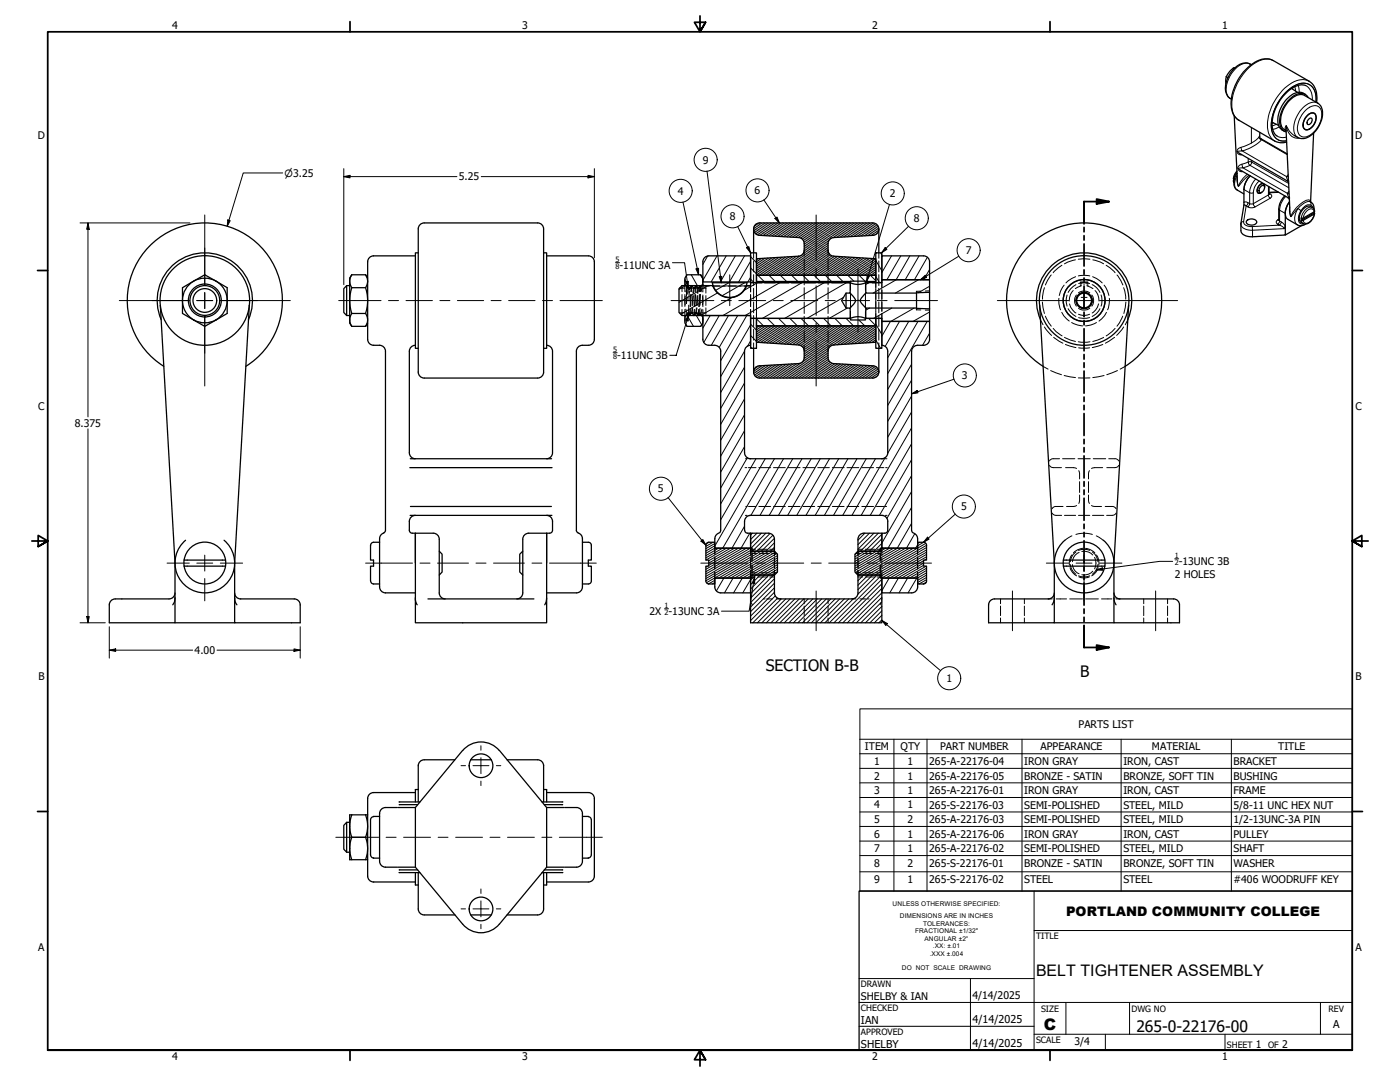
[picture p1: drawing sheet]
<svg xmlns="http://www.w3.org/2000/svg" width="559mm" height="432mm" viewBox="0 0 559 432" stroke-linecap="round" stroke-linejoin="round" font-family="sans-serif">
<defs><g id="words">
<g font-size="6.3">
<text x="305.7" y="267.7">SECTION B-B</text>
<text x="431.1" y="270.3">B</text>
<text x="413.5" y="389.4">BELT TIGHTENER ASSEMBLY</text>
<text x="416.6" y="410.9">C</text>
<text x="453.6" y="411.9">265-0-22176-00</text>
</g>
<text font-size="5.3" x="425.5" y="365.4">PORTLAND COMMUNITY COLLEGE</text>
<g font-size="4.3">
<text x="343.7" y="408.8">IAN</text>
<text x="388.1" y="408.1">4/14/2025</text>
<text x="532.1" y="410.2">A</text>
<text x="343.7" y="418.3">SHELBY</text>
<text x="388.1" y="417.9">4/14/2025</text>
</g>
<g font-size="4.2">
<text x="68.7" y="11.7">4</text>
<text x="208.4" y="11.7">3</text>
<text x="348.1" y="11.7">2</text>
<text x="487.8" y="11.7">1</text>
<text x="15.1" y="55.5">D</text>
<text x="540.9" y="55.5">D</text>
<text x="280.5" y="65.3">9</text>
<text x="183.1" y="72">5.25</text>
<text x="270.5" y="77.7">4</text>
<text x="301.2" y="77.5">6</text>
<text x="355.2" y="78.7">2</text>
<text x="291.3" y="87.9">8</text>
<text x="364.7" y="88.6">8</text>
<text x="385.4" y="101.3">7</text>
<text x="247.3" y="107.4">-11UNC 3A</text>
<text x="246.3" y="143.3">-11UNC 3B</text>
<text x="383.9" y="151.4">3</text>
<text x="15.2" y="163.4">C</text>
<text x="541" y="163.4">C</text>
<text x="29.9" y="170.3">8.375</text>
<text x="262.6" y="196.5">5</text>
<text x="383.6" y="203.6">5</text>
<text x="470.5" y="225.6">-13UNC 3B</text>
<text x="468.9" y="230.6">2 HOLES</text>
<text x="259.2" y="245.5">2X -13UNC 3A</text>
<text x="77.7" y="261">4.00</text>
<text x="15.3" y="271.4">B</text>
<text x="377.8" y="272.2">1</text>
<text x="541.1" y="271.4">B</text>
<text x="430.5" y="290.5">PARTS LIST</text>
<text x="345.2" y="299.5">ITEM</text>
<text x="359.5" y="299.5">QTY</text>
<text x="375.3" y="299.5">PART NUMBER</text>
<text x="415.3" y="299.5">APPEARANCE</text>
<text x="459.8" y="299.5">MATERIAL</text>
<text x="510.2" y="299.5">TITLE</text>
<text x="348.9" y="305.2">1</text>
<text x="362.3" y="305.2">1</text>
<text x="370.9" y="305.3">265-A-22176-04</text>
<text x="408.8" y="305.3">IRON GRAY</text>
<text x="448.4" y="305.3">IRON, CAST</text>
<text x="492.4" y="305.3">BRACKET</text>
<text x="348.9" y="311.1">2</text>
<text x="362.3" y="311.1">1</text>
<text x="370.9" y="311.1">265-A-22176-05</text>
<text x="408.8" y="311.1">BRONZE - SATIN</text>
<text x="448.4" y="311.1">BRONZE, SOFT TIN</text>
<text x="492.4" y="311.1">BUSHING</text>
<text x="348.9" y="316.9">3</text>
<text x="362.3" y="316.9">1</text>
<text x="370.9" y="316.9">265-A-22176-01</text>
<text x="408.8" y="316.9">IRON GRAY</text>
<text x="448.4" y="316.9">IRON, CAST</text>
<text x="492.4" y="316.9">FRAME</text>
<text x="348.9" y="322.6">4</text>
<text x="362.3" y="322.6">1</text>
<text x="370.9" y="322.7">265-S-22176-03</text>
<text x="408.8" y="322.7">SEMI-POLISHED</text>
<text x="448.4" y="322.7">STEEL, MILD</text>
<text x="492.4" y="322.7">5/8-11 UNC HEX NUT</text>
<text x="348.9" y="328.5">5</text>
<text x="362.3" y="328.5">2</text>
<text x="370.9" y="328.5">265-A-22176-03</text>
<text x="408.8" y="328.5">SEMI-POLISHED</text>
<text x="448.4" y="328.5">STEEL, MILD</text>
<text x="492.4" y="328.5">1/2-13UNC-3A PIN</text>
<text x="348.9" y="334.3">6</text>
<text x="362.3" y="334.3">1</text>
<text x="370.9" y="334.3">265-A-22176-06</text>
<text x="408.8" y="334.3">IRON GRAY</text>
<text x="448.4" y="334.3">IRON, CAST</text>
<text x="492.4" y="334.3">PULLEY</text>
<text x="348.9" y="340.1">7</text>
<text x="362.3" y="340.1">1</text>
<text x="370.9" y="340.1">265-A-22176-02</text>
<text x="408.8" y="340.1">SEMI-POLISHED</text>
<text x="448.4" y="340.1">STEEL, MILD</text>
<text x="492.4" y="340.1">SHAFT</text>
<text x="348.9" y="345.9">8</text>
<text x="362.3" y="345.9">2</text>
<text x="370.9" y="345.9">265-S-22176-01</text>
<text x="408.8" y="345.9">BRONZE - SATIN</text>
<text x="448.4" y="345.9">BRONZE, SOFT TIN</text>
<text x="492.4" y="345.9">WASHER</text>
<text x="348.9" y="352.4">9</text>
<text x="362.3" y="352.4">1</text>
<text x="370.9" y="352.4">265-S-22176-02</text>
<text x="408.8" y="352.4">STEEL</text>
<text x="448.4" y="352.4">STEEL</text>
<text x="492.4" y="352.4">#406 WOODRUFF KEY</text>
<text x="15.2" y="379.3">A</text>
<text x="541" y="379.3">A</text>
<text x="343.7" y="399.2">SHELBY &amp; IAN</text>
<text x="388.1" y="398.7">4/14/2025</text>
<text x="428.8" y="417">3/4</text>
<text x="501.3" y="418.3">1</text>
<text x="511.8" y="418.3">2</text>
<text x="68.7" y="423.2">4</text>
<text x="208.4" y="423.2">3</text>
<text x="348.1" y="423.2">2</text>
<text x="487.8" y="423.2">1</text>
</g>
<text font-size="3.9" x="113.6" y="70.5">⌀3.25</text>
<g font-size="3.5">
<text x="413.5" y="374.6">TITLE</text>
<text x="343.7" y="393.8">DRAWN</text>
<text x="343.7" y="403.4">CHECKED</text>
<text x="415.5" y="404.1">SIZE</text>
<text x="451.6" y="404.1">DWG NO</text>
<text x="530.3" y="404">REV</text>
<text x="343.7" y="412.9">APPROVED</text>
<text x="413.5" y="416.1">SCALE</text>
<text x="489.7" y="418.3">SHEET</text>
<text x="506.2" y="418.3">OF</text>
</g>
<g font-size="2.9">
<text x="245.7" y="104.5">5</text>
<text x="245.7" y="107.4">8</text>
<text x="244.7" y="140.3">5</text>
<text x="244.7" y="143.3">8</text>
<text x="468.9" y="222.6">1</text>
<text x="468.9" y="225.6">2</text>
<text x="265.2" y="242.6">1</text>
<text x="265.2" y="245.5">2</text>
</g>
<g font-size="2.6">
<text x="356.3" y="361.4">UNLESS OTHERWISE SPECIFIED:</text>
<text x="359.2" y="366.5">DIMENSIONS ARE IN INCHES</text>
<text x="368.4" y="369.4">TOLERANCES:</text>
<text x="365.3" y="372.4">FRACTIONAL ±1/32&quot;</text>
<text x="369" y="375.4">ANGULAR ±2°</text>
<text x="371.1" y="381.4">.XXX ±.004</text>
<text x="372.4" y="378.4">.XX: ±.01</text>
<text x="360" y="387.3">DO NOT SCALE DRAWING</text>
</g>
</g></defs>
<!-- layer: Hatch (ANSI) -->
<g fill="none" stroke="#000" stroke-width=".4">
<path d="M300.8 91.1l5.1 2.9M300.9 91.9l3.6 2.1M300.9 90.5l6.4 3.7M301.2 92.8l1.9 1.1M301.3 89.9l7.4 4.3M301.8 89.5l8.3 4.8M302.5 89.2l9.1 5.2M303.5 89l9.5 5.5M304.7 89l9.7 5.6M306 89l9.8 5.6M307.3 89l9.9 5.7M308.5 89l10.1 5.8"/>
<path d="M309.8 89l21.2 12.2M311.1 89l19.5 11.3M312.4 89l18.1 10.5M313.6 89l16.9 9.7M314.9 89l15.6 9M316.2 89l14.3 8.3M317.4 89l13.2 7.6M318.7 89l12.2 7M320 89l11.3 6.5M320.6 95.9l24.1 14M320.9 96.9l22.5 13M321 99.8l17.4 10.1 2.4 2.3"/>
<path d="M321 99.1l18.6 10.8M321 98.4l19.9 11.5M321 97.7l21.1 12.2M321.2 89l10.7 6.1M322.5 89l10.2 5.9M323.8 89l10 5.7M325.1 89l9.9 5.7M326.3 89l9.8 5.6M327.6 89l9.6 5.6M328.9 89l9.5 5.5M330.1 89l9.4 5.4M331.4 89l9.3 5.4"/>
<path d="M332.7 89l9.2 5.3M333.9 89l9.1 5.2M335.2 89l9 5.2M336.5 89l8.8 5.1M337.8 89l8.7 5M339 89l8.6 4.9M340.3 89l8.4 4.9M341.6 89l7.9 4.6M342.8 89l7.3 4.2M344.1 89l6.4 3.6M345.4 89l5.2 3M346.6 89l4.2 2.4"/>
<path d="M347.9 89l2.7 1.6M273.4 111.7l1.9 3.4M273.6 114l-2.6 1.5M275.9 109.7l3 5.2M279.5 109.7l1 1.7M282.4 102.2l-1.9 3.3M282.5 114l-11.5 6.6M284.5 112.8l-.1 .2M286.2 102.1l-5.7 9.8M286.4 116.9l-14.7 8.5M289.9 102.1l-6.1 10.4M290.9 112.8l-5.3 3.1"/>
<path d="M292.2 118.7l-12.5 7.2M293.5 102.1l-6 10.4M297.2 102.1l-6.1 10.4M297.2 112.8l-8.9 5.2M299.6 106.9l2.3 2.4M299.6 104.3l-4.8 8.2M299.6 110.6l-1.1 1.9M299.6 111.4l1.4 1.4M299.6 102.4l2.3 2.4M301.9 109.3l.9 .6M301.9 108.6l2.1 1.3M301.9 107.9l3.4 2"/>
<path d="M301.9 107.2l4.7 2.7M301.9 106.4l5.9 3.5M301.9 105.7l7.2 4.2M301.9 105l8.5 4.9M301.9 104.3l9.8 5.6M301.9 103.5l11 6.4M302.4 112.8l-5.5 3.2M302.5 109.9l2.5 2.4M302.8 103.3l11.4 6.6M303.9 103.2l11.6 6.7M305.1 103.1l11.6 6.8M306.2 103l11.8 6.9"/>
<path d="M307 109.9l2.4 2.4M307.3 102.9l12 7M308.5 102.9l12 7M309.6 102.8l12.2 7.1M310.8 102.7l12.3 7.2M311.3 112.8l-22.8 13.1M311.5 109.9l2.4 2.4M311.9 102.7l12.5 7.2M313.1 102.6l12.5 7.3M314.2 102.5l12.7 7.4M315.3 102.4l12.9 7.5M316 109.9l2.5 2.4"/>
<path d="M316.5 102.4l12.9 7.5 2.5 2.4M317.6 102.3l13.1 7.6M318.8 102.2l13.2 7.7M319.7 102l13.5 7.9M320.2 112.8l-22.8 13.1M320.2 101.6l14.3 8.3M320.4 109.9l2.5 2.4M320.6 101.1l15.2 8.8M320.9 100.5l16.2 9.4M324.9 109.9l2.5 2.4M329.1 112.8l-24.8 14.3M332.7 102.2l13.2 7.7"/>
<path d="M333.9 109.9l2.5 2.4M334.2 102.3l13 7.6M335.6 102.4l12.9 7.5M336.7 118.7l-14.6 8.4M337.1 102.5l12.5 7.2M337.9 112.8l-24.7 14.3M338.5 102.6l11.1 6.4M339.9 102.7l9.7 5.6M341.3 102.7l8.3 4.9M342.7 102.9l6.9 3.9M342.9 109.9l2.3 2.3M344.2 102.9l5.4 3.1"/>
<path d="M345.6 103.1l4 2.2M346.8 112.8l-1.2 .7M347 103.1l2.6 1.5M347.4 109.9l2.2 2.1M348.4 103.2l1.2 .7M349.6 110.3l1.4 2.5M349.6 103.9l2.4 4.2M351.5 100.9l.5 .8M352.2 102.1l-.2 .3M355.9 102.1l-3.9 6.7M359.5 102.1l-5.5 9.5M363.2 102.1l-5.5 9.5-9.2 5.4"/>
<path d="M366.6 111.6l-9.2 5.4M366.8 102.1l-5.5 9.5M370.1 102.7l-5.1 8.9M371 107.6l-2.3 4M371 114.2l-4.5 2.6M274.2 125.7l2.6 4.5M277.5 125.2l2.6 4.5M283.5 125.9l-3 5M287.1 125.9l-6.2 10.8M290.8 125.9l-6.9 11.9M294.4 125.9l-7.3 12.7M298.1 125.9l-10.4 18.1"/>
<path d="M299.6 129.7l-11.9 20.6M299.6 136l-1.3 2.2M299.6 138.4l.6 .6M299.6 133.9l2.3 2.4M299.6 129.3l2.3 2.5M301.8 127.1l2.9 2.9M301.9 136.5l.3 .2M301.9 135.8l1.7 .9M301.9 135.1l3.2 1.7M301.9 134.3l4.6 2.6M301.9 133.5l6 3.5M301.9 132.8l7.4 4.3"/>
<path d="M301.9 132.1l8.8 5.1M301.9 131.4l10.3 5.8M301.9 130.6l11.7 6.8M302.3 130l12.7 7.4M303.5 130l12.9 7.5M304.8 130l13.1 7.6M306.1 130l13.5 7.9M306.3 127.1l2.9 2.9M307.3 130l23.4 13.6M308.6 130l21.9 12.7M309.9 130l20.6 12M310.8 127.1l3 2.9 16.8 9.8"/>
<path d="M311.1 130l19.4 11.3M312.4 130l18.1 10.5M315 130l15.7 9.2M315.3 127.1l3 2.9M316.2 130l14.8 8.6M317.5 130l14 8.2M318.8 130l13.4 7.8M319.7 127.1l3 2.9M319.8 138l22.3 12.9M320 130l13.1 7.7M320.9 139.4l20 11.5M321.3 130l13 7.6"/>
<path d="M322.6 130l12.9 7.5M323.8 130l12.8 7.4M324.2 127.1l3 2.9M325.1 130l12.7 7.4M326.4 130l12.5 7.3M327.7 130l12.3 7.2M328.7 127.1l3 2.9M328.9 130l12.3 7.2M330.2 130l12.1 7.1M331.5 130l12 7M332.7 130l11.9 6.9M333.2 127.1l3 2.9"/>
<path d="M334 130l11.8 6.8M335.3 130l11.6 6.8M336.5 130l11.5 6.7M337.7 127.1l3 2.9M337.8 130l11.4 6.7M338.2 122.9l-7.2 4.2M339.1 130l10.5 6.1M340.4 130l9.2 5.4M341.6 130l8 4.7M342.8 127.7l2.4 2.3M342.9 130l6.7 3.9M344.2 130l5.4 3.2"/>
<path d="M345.4 130l4.2 2.5M346.7 127.1l2.9 2.9M346.7 130l2.9 1.8M347.1 122.9l-1.5 .9M348 130l1.6 1M349.2 130l.4 .2M349.6 135.7l1.9 3.3M349.6 129.3l2.4 4.2M351.9 127.1h.1M355.4 128.3l-3.4 5.9M356 122.9l-7.3 4.2M359 128.3l-5.7 9.9"/>
<path d="M362.7 128.3l-8.4 14.4M364.9 122.9l-9.4 5.4M366.4 128.3l-12.1 20.8M370.1 128.3l-15.8 27.1M371 133l-2.8 4.8M371 124.5l-6.6 3.8M297.2 140.1l-9.5 16.6M297.2 146.5l-9.5 16.5M297.2 152.8l-9.5 16.6M297.2 159.2l-9.5 16.5M300.8 148.3l4.5 2.6M300.9 149.1l3.1 1.8"/>
<path d="M300.9 147.6l5.7 3.3M301.2 147.1l6.6 3.8M301.4 150.1l1.2 .7M301.6 146.6l7.5 4.3M302.3 146.2l8.1 4.7M303.1 146l8.6 4.9M304.4 145.9l8.5 5M305.5 145.9l8.7 5M306.6 145.8l8.9 5.1M307.8 145.7l8.9 5.2M308.9 145.7l9.1 5.2M310.1 145.6l9.2 5.3"/>
<path d="M311.2 145.5l9.3 5.4M312.4 145.5l9.4 5.4M313.6 145.4l9.5 5.5M314.7 145.4l9.7 5.5M315.8 145.2l9.8 5.7M317 145.2l9.9 5.7M318.1 145.1l10.1 5.8M319.2 145l10.2 5.9M319.9 144.7l10.8 6.2M320.4 144.2l11.6 6.7M320.8 143.7l12.4 7.2M320.9 143.1l13.6 7.8"/>
<path d="M321 142.4l14.8 8.5M321 141.6l16.1 9.3M321 140.9l17.3 10M321 140.1l18.6 10.8M333.4 145.1l10 5.8M334.8 145.2l9.9 5.7M336.2 145.3l9.7 5.6M337.6 145.4l9.6 5.5M339 145.5l9.5 5.4M340.5 145.5l8.9 5.2M341.9 145.6l8 4.7M343.3 145.7l7.1 4.1"/>
<path d="M344.7 145.8l5.9 3.4M346.1 145.9l4.7 2.6M347.5 145.9l3.1 1.9M349.2 146.2l.6 .4M363.9 145.4l-9.6 16.4M363.9 151.7l-9.6 16.4M363.9 158.1l-9.6 16.4M297.2 165.5l-9.5 16.6M297.2 171.9l-9.5 16.5M297.2 178.2l-9.5 16.6M363.9 164.4l-9.6 16.6M363.9 170.8l-20.2 34.9"/>
<path d="M363.9 177.1l-16.6 28.6M298.3 182.6l-10.6 18.5M301.8 183.1l-14.1 24.4M305.4 183.1l-20.1 34.8M309.1 183.1l-20.6 35.7M312.7 183.1l-13 22.6M316.4 183.1l-13.1 22.6M320.1 183.1l-13.1 22.6M323.8 183.1l-13.1 22.6M327.4 183.1l-13 22.6M331.1 183.1l-13.1 22.6M334.8 183.1l-13.1 22.6"/>
<path d="M338.5 183.1l-13.1 22.6M342.1 183.1l-13 22.6M345.8 183.1l-13.1 22.6M349.4 183.1l-13 22.6M353.4 182.5l-13.4 23.2M363.9 183.5l-12.9 22.2M363.9 189.8l-9.9 17.1M363.9 196.2l-11.9 20.5M283 216.4l-1.1 .6M284.6 216.4l-2.9 1.7M285.3 218.8l-3.6 2M285.3 217.8l-3.6 2.1"/>
<path d="M285.3 216.9l-3.6 2M286.8 218.8l-5.1 2.9M288.4 218.8l-6.7 3.8M290 218.8l-8.3 4.7M291.6 218.8l-8.7 5M293.2 218.8l-10.3 5.9M294.8 218.8l-11.9 6.8M296.4 218.8l-14.7 8.4M297.2 210l-5 8.8M297.9 218.8l-16.2 9.4M299.3 212.8l-3.5 6M299.5 218.8l-17.8 10.2"/>
<path d="M299.6 218.6l-.1 .2M300.2 219.3l-18.5 10.7M300.3 212.8l-.7 .8M300.6 220l-18.9 10.9M302.1 212.8l-2.5 2.5M303.8 220l-21.8 12.5M303.9 212.8l-4.3 4.3M305.4 220l-18.6 10.7M305.7 212.8l-6.1 6.1M307 220l-18.6 10.7M307.3 212.9l-6.9 7.1M308.5 213.6l-6.4 6.4-20.4 11.8"/>
<path d="M308.5 220l-18.5 10.7M309.1 214.9l-5.2 5.1M309.1 218.4l-1.6 1.6M309.1 216.6l-3.3 3.4M345.1 220l-3.9 2.2M345.2 212.8l-2.7 2.8M346.6 220l-5.4 3.1M347 212.8l-4.5 4.6M348.2 220l-7 4M348.8 212.8l-6.3 6.4M349.8 220l-8.6 4.9M350.6 212.8l-7.1 7.2-2.3 1.2"/>
<path d="M351.9 218.8l-.6 .3M352 218.6l-1.4 1.4M352 216.9l-3.1 3.1M352 215l-5 5M352 213.2l-6.8 6.8M353.5 218.8l-12.3 7.1M355.1 218.8l-13.9 8M356.7 218.8l-15.5 8.8M358.3 218.8l-16.9 9.7M359.9 218.8l-17.9 10.2M361.4 218.8l-18.9 11.1M363 218.8l-18.5 10.7"/>
<path d="M363.9 202.5l-9.4 16.3M363.9 208.9l-5.8 9.9M364.6 218.8l-18.5 10.7M365.1 213l-3.3 5.8M366.2 218.8l-18.5 10.7M366.3 217.4l-.9 1.4M367.2 216.4l-.9 .5M368.7 216.4l-2.4 1.4M369.5 216.9l-3.2 1.9M369.8 219.5l-18.5 10.6M369.8 218.5l-19 11M369.8 217.6l-20.6 11.9"/>
<path d="M282.4 225.9l-.7 .4M285.3 232.5l-1 .5M285.3 231.6l-2.5 1.4M288.9 230.7l-3 5.1M292.6 230.7l-3.4 5.9M296.3 230.7l-3.5 5.9M299.6 231.3l-3.1 5.3M299.8 229.5l-.2 .2M300.2 230.3l-.7 .4M303.4 229.5l-3.8 3.8M305.2 229.5l-5.6 5.6M307 229.5l-7.4 7.4"/>
<path d="M308.8 229.5l-9.2 9.2M309.1 236.3l-9.5 9.6M309.1 234.6l-9.5 9.5M309.1 232.7l-9.5 9.6M309.1 230.9l-9.5 9.6M309.4 237.8l-9.8 9.8M309.5 220.3l-17.9 10.4M310.1 220.9l-16.9 9.8M310.3 224.5l-8.7 5-2 2M310.3 228.2l-2.3 1.3M310.3 227.2l-3.9 2.3M310.3 226.3l-5.5 3.2"/>
<path d="M310.3 225.4l-7.1 4.1M310.3 223.5l-12.4 7.2M310.3 222.6l-13.9 8.1M310.3 221.7l-15.5 9M310.4 238.7l-9.9 9.8M311.8 239l-9.5 9.5M313.6 239l-9.5 9.5M315.4 239l-9.5 9.5M317.2 239l-9.5 9.5M319 239l-9.5 9.5M320.8 239l-9.5 9.5M322.6 239l-9.5 9.5"/>
<path d="M324.4 239l-9.5 9.5M326.2 239l-9.5 9.5M328 239l-9.5 9.5M329.8 239l-9.5 9.5M331.6 239l-9.5 9.5M333.4 239l-9.6 9.5M335.2 239l-9.6 9.5M337 239l-9.5 9.5M338.8 239l-9.6 9.5M340.7 238.9l-9.7 9.6M344.7 229.5l-2.2 2.3M346.5 229.5l-4 4.1"/>
<path d="M348.3 229.5l-5.8 5.8M350.1 229.5l-7.8 7.7M351.9 229.5l-19 19M352 238.4l-10.2 10.1M352 236.6l-12 11.9M352 234.8l-13.8 13.7M352 233l-15.6 15.5M352 231.2l-17.4 17.3M354.9 230.7l-2.9 5.1M358.6 230.7l-3.4 5.9M362.3 230.7l-3.5 5.9M366 230.7l-3.5 5.9"/>
<path d="M368.6 225.6l-8.7 5.1M368.6 224.7l-10.3 6M368.6 223.8l-11.9 6.9M369.7 232.3l-1.3 .7M369.7 225.9l-8.3 4.8M369.8 231.3l-3 1.7M369.8 230.4l-3.5 2.1M369.8 229.5l-3.5 2.1M369.8 228.6l-3.6 2.1M369.8 227.6l-5.2 3.1M369.8 226.8l-6.8 3.9M369.8 223.1l-.7 .4"/>
<path d="M369.8 222.2l-14.7 8.5M369.8 221.2l-16.3 9.5M369.8 220.3l-17.9 10.4M352 247.4l-1.2 1.1M352 245.6l-3 2.9M352 243.8l-4.8 4.7M352 242l-6.6 6.5M352 240.2l-8.4 8.3"/>
</g>
<!-- layer: Visible (ANSI) -->
<g fill="none" stroke="#000" stroke-width=".51">
<path d="M489.5 30.6l-.2 2.8M489.5 30.6l.7 .4M492.3 27.1l.3 .2M493 27.1a5.4 5.4 0 0 0-3.2 2.9l-.3 .6M499.4 25.8a5.8 5.8 0 0 0-7.5 2.3 9.4 9.4 0 0 0-2.1 10l1.7 1.5M515.6 35.3l2.3 1.6M521 37.7a4.9 4.9 0 0 0-6.8 1.3 11.4 11.4 0 0 0-3.7 11.5l2 1.8M521.2 34.2a8.2 8.2 0 0 0-8.3 3.4 17.1 17.1 0 0 0-4.9 14.2l.8 1.7 .9 .7M522.2 38.9a3.8 3.8 0 0 0-6-.5 12.3 12.3 0 0 0-5.1 12.2l.7 1.2 1.5 .8M492.6 46.3l1.3 26M502.9 52.8l-.1 1.8 .2 .6 10.8 6.2M507.7 48.8l2.6 1.2"/>
<path d="M513.3 52.1a4.2 4.2 0 0 1-2.1-5.4 10.9 10.9 0 0 1 7.8-9l1.2 .1 5.8 3.3a6.3 6.3 0 0 1 1 8.1 9.1 9.1 0 0 1-7.4 6.1l-1.1-.2-1.9-1M513.3 52l.9 19M521.5 46.4a2.1 2.1 0 0 1 3.6-.5 4.7 4.7 0 0 1-4 5.9 2.48 2.48 0 0 1-.6-3.7zM522.2 45.7a1.82 1.82 0 0 1 2.6-.4 1.82 1.82 0 0 1 .4 2.5 4.7 4.7 0 0 1-3.9 4 2.24 2.24 0 0 1-.9-3.3l.6-1.3zM522.4 47.6a.78 .78 0 0 1 1.1-.4 .78 .78 0 0 1 .1 1.2 1.12 1.12 0 0 1-.6 1.1 1.12 1.12 0 0 1-1.3-.2l.1-1zM524.3 53.1l-1.2 27.5M525.5 40.9a8.2 8.2 0 0 0-3-8.5l-14.2-8.2a8 8 0 0 0-9.3 2 19.9 19.9 0 0 0-7.4 17.2 5.9 5.9 0 0 0 2.9 4.6l14.3 8.3a6.1 6.1 0 0 0 4.7 .4M492.3 72.2l.2 .7M493.7 68.3l-.5 .7a4 4 0 0 0-.8 3.4v-.5M493.8 69.2a5.2 5.2 0 0 0-.3 6.4l3 1.8M494.7 61.2l19.3 11.2 .3 .7 .2 4.6M495 67.9l19.2 11 .5 .9 .2 4.6"/>
<path d="M499 70.2a8.5 8.5 0 0 0-2.5 5.4v6.3M503.5 74.2a.86 .86 0 0 1 1.2 .1 .86 .86 0 0 1-.1 1.3l-.5 .7a.86 .86 0 0 1-1.1 .6 .86 .86 0 0 1-.5-1.2zM504.8 74.8a1.13 1.13 0 0 0-.6-1.5 1.13 1.13 0 0 0-1.5 .7 1.94 1.94 0 0 0-.2 3.2l1.1-.5M506.5 74.5l.1 3M510.1 76.6l-3.6 .2M512.8 78.2a8.2 8.2 0 0 0-2.4 5.2v4.5M166.9 91.4v57.1l.6 1.5 .8 .6 1 .3h45.3M214.6 89h-45.3l-1.5 .5-.6 .8-.3 1M214.6 89l1.5 .5 .6 .8 .3 1M217 91.4v57.1l-.5 1.5-.9 .6-1 .3M300.8 91.5l.6 1.7 1.6 .7 15.8 .9M300.8 91.4v9.5"/>
<path d="M318.8 94.8l1.5 .8a4.6 4.6 0 0 1 .7 4.2M321 99.9l-.7 1.6-1.5 .7M330.5 99.9l.7 1.6 1.6 .7M348.4 89l1.5 .5 .6 .8 .3 1M348.4 89h-45.2l-1.5 .5-.7 .8-.2 1M350.8 91.4v9.5M350.8 91.5l-.3 1.2-1.4 1.1-16.3 1-1.6 .8a4.6 4.6 0 0 0-.7 4.2M496.5 81.9l-1.2 7.3v2.9a4 4 0 0 0 4.6 2.4l13.1-.7v-3.6M497.7 87.9a2.56 2.56 0 0 1 3.9 .8 2.45 2.45 0 0 1-4.2-.2zM513 90.2l-.5 1M519.5 90l-6.5 3.8M521.1 89.4a3.1 3.1 0 0 1-3.3 .3l-3.7-2.1a4.5 4.5 0 0 1-.3-5.7l.9-1.3-1.1 1.9-.6 2v5.7"/>
<path d="M523 80.5l.1 .1M523.1 80.6a3 3 0 0 1 1.4 3M524.6 84.5l-4.5 2.6h-.7v.8M524.6 84.5a2.31 2.31 0 0 0-1.6-2.2 2.31 2.31 0 0 0-2.6 .9 4.5 4.5 0 0 0-1.4 5.3 3.1 3.1 0 0 0 5.1-1.6l.6-1.7M524.6 85v.4l-4.5 2.5h-.7M524.6 85l-5.2 2.9M524.6 84.5v.5M72.8 114.8l8.9-5.1 4.5 2.5 4.5 2.6v10.3l-9 5.1-4.4-2.5-4.5-2.6zM138.4 114v11.9M139.6 114h-1.2l-1.2 1.2v9.5l1.2 1.2h1.2M140.4 114.8a16.4 16.4 0 0 0 0 10.3M140.4 109.7a4.4 4.4 0 0 0 0 5.1"/>
<path d="M140.4 109.7l-.8 1.3v16.7M140.4 114.8h5.5M140.4 109.7h5.5M145.9 109.7a4.4 4.4 0 0 1 0 5.1M145.9 114.8a16.4 16.4 0 0 1 0 10.3M145.9 109.7l.8 1.3M149.1 102.1h16.7M149.1 102.1l-1.5 .5-.6 .8-.3 1.1v30.9l.6 1.5 .8 .7 1 .2M166.9 100.9h-1.1v38.1h1.1M217 100.9h1.2v38.1h-1.2M218.2 102.1h16.6M234.9 102.1l1.4 .5 .7 .8 .2 1.1v30.9l-.5 1.5-.8 .7-1 .2"/>
<path d="M273.4 113.4v.6M274.2 109.7h5.5l.8 1.3v2.4l-.7 .8-.3-.2-.7 1.1h-.2l-.7-1.1h-.2l-.6 1.1-1.1-1.1-.9 1.1-.7-1.1-.3 .2-.7-.8v-2.4zM280.5 113.4v.6M281.4 102.6l1.5-.5h16.7v10.4h-19.1v-8l.3-1.1zM284.3 112.8h13.9a7 7 0 0 1-7 5.9 7 7 0 0 1-6.9-5.9zM284.5 114h-12.3l-1.2 1.2v9.5l1.2 1.2h27.4v1.2h39.7v-4.2h-1.6l-1.8-2.9 1.8-3h1.6v-4.2h-39.7v1.2h-1.6M284.5 114a7.1 7.1 0 0 0 6.7 4.8 7.1 7.1 0 0 0 6.8-4.8M284.5 114.1h.2M297.9 114.1h.1M299.6 100.9h2.3v11.9h-2.3zM301.9 109.9h47.7v2.4h-47.7zM318.8 102.2l-16.9 1.1v6.6h47.7v-6.6l-16.9-1.1"/>
<path d="M337.7 117v5.9M339.3 117l.3 .2a4.6 4.6 0 0 1 1.8 3.1l-2.1 2.6M339.3 112.8a6.7 6.7 0 0 0 6.3 0M339.5 112.3v.5M345.4 112.3v.5M345.6 117l-.3 .2a3.7 3.7 0 0 0-1.8 3.3l2.1 2.4M349.6 100.9h2.4v11.9h-2.4zM352 102.1h16.6l1.1 .3 .8 .6 .5 .9v7.7h-19zM365.8 116.8l5.2-.2v-5h-19v1.2h-6.4v4.2h20.2M365.8 116.3v7.3M371 116.6v6.7M64 121.9l5.8 102.8"/>
<path d="M64.4 127.6a19 19 0 0 1 17.4-26.7 19 19 0 0 1 17.3 26.7M99.5 121.9l-5.8 102.8v13.9M139.6 127.7l.8 2.5M139.6 127.7v1.2l.8 1.3M140.4 125.1l-.8 2.6M140.4 130.2h5.5M140.4 125.1h5.5M145.9 125.1a4.4 4.4 0 0 1 0 5.1M146.7 128.9l-.8 1.3M149.1 137.8a4.7 4.7 0 0 1 3.9 .5l.6 .8 .3 1.1v71.4l-.3 .7a3.2 3.2 0 0 0-2.1 2.7M165.8 137.8l-1.5 .5-.7 .8-.2 1.1v40.5M218.2 137.8l1.4 .5 .7 .8 .2 1.1v40.5"/>
<path d="M232.4 137.8l-1.4 .5-.7 .8-.2 1.1v71.4l.2 .7 .5 .4M232.5 137.8h2.3M273.4 126.5l1.3-1.3 .6 .7 .7-1.1h.2l.7 1.1 .8-1.1h.2l.7 1.1 .6-.7 1.3 1.3v2.4l-.8 1.3h-5.5l-.8-1.3zM273.4 125.9v.6M299.6 127.1h2.3v11.9h-2.3zM300.8 139l.1 10 .8 1.4 .9 .4 45.8 .1M301.9 127.1h37.6v.6h5.9v-.6h4.2v2.9h-47.7zM318.8 137.7l1.5 .7a4.7 4.7 0 0 1 .7 4.3 2.38 2.38 0 0 1-2.2 2.4M318.8 137.7l-16.9-1.1v-6.6h47.7v6.6l-16.8 1.1-1.6 .7a4.7 4.7 0 0 0-.7 4.3 2.38 2.38 0 0 0 2.3 2.4l15.8 .9 1.5 .7 .7 1.7M339.3 127.1a7.3 7.3 0 0 1 6.3 0M339.5 127v.1M345.4 127v.1"/>
<path d="M349.6 127.1h2.4v11.9h-2.4zM350.8 139l-.1 10-.8 1.4-1.5 .5M365.8 122.9h-20.2v4.2h6.4v1.2h19v-5M365.8 123.1l5.2 .2M415 121.9l5.8 102.8M415.3 127.6a19 19 0 0 1 17.4-26.7 19 19 0 0 1 17.4 26.7M450.5 121.9l-5.9 102.8v13.9M65.4 146.2a31 31 0 0 1-7.1-46.4 31 31 0 0 1 46.9 0 31 31 0 0 1-7.1 46.4M318.8 145.1l-15.8 .9-1.6 .7-.6 1.7M416.4 146.2a31 31 0 0 1-7.2-46.4 31 31 0 0 1 47 0 31 31 0 0 1-7.1 46.4M163.4 180.7l.5 1.5 .8 .6 1.1 .3M163.6 186.6h56.7"/>
<path d="M163.8 183.1h56.4M220.5 180.7l-.5 1.5-.8 .6-1 .3M74.1 215.6a11.9 11.9 0 0 0-1 17.3 11.9 11.9 0 0 0 17.3 0 11.9 11.9 0 0 0-1-17.3M147.9 217.6v5.9h1.2v2.4h-1.2v5.9M151.5 216.4l-2.7 .1-.6 .4-.2 .7M151.5 215v19.3M163.7 205.7h56.6M163.8 202.1h56.3M165.8 205.7l-1.1 .2-1.1 1.1-.2 4.6 .2 .7 .6 .4 1.6 .1v11.9M175.3 215.2v21.4l.3 1.1 .6 .8 1.5 .5M175.3 215.2l-.5-1.5-1.3-.8-7.7-.1v25.8M175.3 220l1.2 1.2v7.1l-1.2 1.2"/>
<path d="M208.7 215.2v21.4l-.6 1.5-.8 .7-1 .2M208.7 220l-1.2 1.2v7.1l1.2 1.2M208.7 215.2l.5-1.5 1.3-.8 7.7-.1v25.8M218.2 205.7l1.4 .5 .7 .8 .2 1v4l-.8 .7-1.5 .1v11.9M230.9 212.7l1.1 .9 .5 1.4M232.5 215v19.3M232.5 216.4h2.3M234.9 216.4l.6 .2 .5 1M236 217.6v5.9h-1.2v2.4h1.2v5.9M281.7 217.6v5.9h1.2v2.4h-1.2v5.9M281.7 217.6l.3-.7 .6-.4 2.7-.1v2.4h14.9v1.2h8.9l1.2 1.2v7.1l-1.2 1.2h-8.9v1.2h-14.9v2.3h-2.7l-.6-.4-.3-.7M297.2 211.6v-3.6a2.39 2.39 0 0 1 2.4-2.3h52.4a2.39 2.39 0 0 1 2.3 2.3v4l-.8 .7-1.5 .1v6h14.3v-3.8a3.3 3.3 0 0 0-2.2-2.7l-.2-.7v-71.4a2.39 2.39 0 0 1 2.4-2.4 4.7 4.7 0 0 0 3.8-.5l.7-.8 .2-1.1v-7.1h-19v9.5l1 .2 .8 .7 .5 1.5v40.5a2.39 2.39 0 0 1-2.3 2.4h-52.4a2.39 2.39 0 0 1-2.4-2.4v-40.5l.5-1.5 .8-.7 1.1-.2v-11.9h-19.1v9.5l.3 1.1 .6 .8a4.7 4.7 0 0 0 3.9 .5 2.39 2.39 0 0 1 2.4 2.4v71.4l-.2 .7-.6 .4a2.46 2.46 0 0 0-1.6 2.3v3.8h14.3v-6h-1.2"/>
<path d="M297.2 211.6l.5 1 .7 .2M309.1 215.2l-.5-1.5-1.3-.8-7.7-.1v7.2h9.5v-4.8M344.8 212.8h7.2v7.2h-9.5v-4.8M344.8 212.8l-1.5 .5-.6 .8-.2 1.1M369.8 217.6l-.2-.7-.6-.4-2.7-.1v2.4h-15v1.2h-8.8l-1.3 1.2v7.1l1.3 1.2h8.8v1.2h15v2.3h2.7l.6-.4 .2-.7M369.8 217.6v5.9h-1.2v2.4h1.2v5.9M425 215.6a11.9 11.9 0 0 0-.9 17.3 11.9 11.9 0 0 0 17.3 0 11.9 11.9 0 0 0-1-17.3M69.8 224.7v.1M69.8 238.6l-.1 1.6-.7 1.2M69.8 236.6l-.5 1.5-.8 .7-1 .2h-21.5l-1 .3-.9 .6-.4 .9-.1 7.7h26.2v-9.9M69.8 224.7v13.9M73.5 223.5h16.5"/>
<path d="M73.5 225.9h16.5M90 223.5a8.4 8.4 0 0 0-12.8-5.8 8.4 8.4 0 0 0 0 14 8.4 8.4 0 0 0 12.8-5.8M90 223.5v2.4M93.7 236.6l.2 1.1 .7 .8 1.4 .5h21.5l1 .3 .8 .6 .5 .9v7.7h-26.1v-9.9M93.7 238.6l.2 1.7 .7 1.1M148 231.9l.2 .7 .6 .4h2.7M151.5 234.2l.5 1.5 1.3 .8 12.5 .1M165.8 238.6l.2 1.7 .5 1.1M165.8 238.6v9.9h52.4v-9.9M170.8 239h42.3M218.2 238.6l-.2 1.6-.6 1.2M232.5 234.2l-.5 1.5-1.4 .8-12.4 .1"/>
<path d="M232.5 233h2.3M236 231.9l-.2 .7-.9 .4M285.3 234.2l.5 1.5 1.3 .8 12.5 .1v-5.9h-14.3v3.6M311.5 239l-1.5-.5-.8-1.3-.1-7.7h-9.5v19h52.4v-19h-9.5l-.1 7.7-.5 .9-1.3 .9h-29.1M366.3 234.3v-3.6h-14.3v5.9h11.9M366.3 234.2l-.6 1.5-.8 .7-1 .2M420.8 224.7v.1M420.8 236.6l-.2 1.1-.7 .8-1.5 .5h-21.4M420.8 238.6l-.2 1.6-.7 1.2M420.8 238.6v9.9h-26.2l.1-7.7 .8-1.3 1.5-.5M420.8 224.7v13.9M424.4 223.5h16.5"/>
<path d="M424.4 225.9h16.5M441 223.5a8.4 8.4 0 0 0-12.8-5.8 8.4 8.4 0 0 0 0 14 8.4 8.4 0 0 0 12.8-5.8M441 223.5v2.4M444.6 238.6v9.9h26.2l-.1-7.7-.4-.9-.8-.6-1.1-.3h-21.4M444.6 236.6l.5 1.5 .9 .7 1 .2M444.6 238.6l.3 1.7 .6 1.1M69.8 248.5h23.9M420.8 248.5h23.8M184.7 299.5l-18.9 22.8M184.7 299.5a9.5 9.5 0 0 1 14.6 0M199.3 299.5l18.9 22.8M146.7 318.6v31l.3 1 .6 .9 1.5 .5"/>
<path d="M149.1 316.3h16.7M149.1 316.3l-1.5 .5-.6 .8-.3 1.1M166.9 315.1h-1.1v4.9M181.5 303.2h-12.2l-1 .3-.8 .6-.6 1.5v14.4M187.8 303.2h8.3M202.4 303.2h12.2M214.6 303.2l1 .3 .9 .6 .5 1.5M217 315.1h1.2v4.9M217 305.6v14.4M218.2 316.3h16.6M234.9 316.3l1.4 .5 .7 .8 .2 1.1M237.2 318.6v31l-.5 1.5-.8 .6-1 .3"/>
<path d="M138.4 328.2v11.9M139.6 328.2h-1.2l-1.2 1.2v9.5l1.2 1.2h1.2M140.4 325.2a12.6 12.6 0 0 0 0 8.9 12.6 12.6 0 0 0 0 9M140.4 334.1h5.5M145.9 334.1a12.6 12.6 0 0 1 0 9M145.9 325.2a12.6 12.6 0 0 1 0 8.9M146.7 325.2h-7.1v17.9h7.1M151.5 325.8l-2.4 .1a1.31 1.31 0 0 0-1.2 1.2v14.1a1.31 1.31 0 0 0 1.2 1.2l2.4 .1M158.5 322.3h-5.2l-1.3 .9-.5 1.4 .1 19.6 .8 1.4 .9 .4 5.2 .1M158.7 322.3h7.1M159.3 320h8.3M159.3 321.1h7.4"/>
<path d="M165.8 322.3v23.8M216.3 320h8.4M217.2 321.1h7.4M218.2 322.3v23.8M218.2 322.3h7M225.4 322.3h5.2l1.4 .9 .5 1.4-.1 19.6-.4 1-1.4 .8-5.2 .1M232.5 325.8l2.3 .1a1.31 1.31 0 0 1 1.2 1.2v14.1a1.31 1.31 0 0 1-1.2 1.2l-2.3 .1M149.1 352h16.7M158.7 346.1h7.1M159.3 348.2h8.3M159.3 347.2h7.4M165.8 346.1l18.9 22.7a9.5 9.5 0 0 0 14.6 0"/>
<path d="M165.8 348.2v5h1.1M166.9 348.2v14.5l.6 1.5 .8 .7 1 .2h12.2M216.3 348.2h8.4M217 348.2l-.1 15.1-.8 1.3-1.5 .5M217.2 347.2h7.4M218.2 348.2v5h-1.2M218.2 346.1l-18.9 22.7M218.2 352h16.6M218.2 346.1h7M187.8 365.1h8.3M202.4 365.1h12.2"/>
<circle cx="81.8" cy="119.9" r="17.9"/>
<circle cx="81.8" cy="119.9" r="5.9"/>
<circle cx="81.8" cy="119.9" r="4.7"/>
<circle cx="81.8" cy="119.9" r="8.9"/>
<circle cx="81.8" cy="119.9" r="6.6"/>
<circle cx="432.7" cy="119.9" r="17.9"/>
<circle cx="432.7" cy="119.9" r="8.4"/>
<circle cx="432.7" cy="119.9" r="2.95"/>
<circle cx="432.7" cy="119.9" r="3.1"/>
<circle cx="432.7" cy="119.9" r="3.3"/>
<circle cx="192" cy="305.6" r="4.7"/>
<circle cx="192" cy="362.7" r="4.7"/>
</g>
<!-- layer: Visible Narrow (ANSI) -->
<g fill="none" stroke="#000" stroke-width=".4">
<path d="M499 25.6a5.6 5.6 0 0 0-6.5 2.5 10.3 10.3 0 0 0-2.6 9.9l1.1 1.3M508.3 24.2a8.2 8.2 0 0 0-8.8 2 21.4 21.4 0 0 0-7.8 16.6l.7 2.8 .9 1.5 1.2 .9M515.9 35.1l.2 .5M516.8 34.5l.3 1.9M518.1 34l.5 2.8M521.2 34.2a5.9 5.9 0 0 1 2.6 5.7M522.5 32.4a8 8 0 0 0-8.8 2 20.3 20.3 0 0 0-7.6 17.6l.9 2.5 1.8 1.8M495.4 58.8l.3 1.4-1.9 .3 .9 .7M499.5 57.1l-3.1 1.4a2.65 2.65 0 0 0-2.7 2 1.54 1.54 0 0 0 1.7 1.3M499.5 50.9v6.2M502.5 54.7l.2 .5 .8 .6a15.7 15.7 0 0 1-7.8 4.4l17.8 10.3 .7-.1M502.8 54.4l-1.5 1.5-1.8 1.2"/>
<path d="M503.3 55.4l.2 .4 10.3 5.9M508.3 49.1l-.6 .1M509.5 49.6l-1.8 .6M509.7 54.2l1.7 .7 2.1-.2M510.6 50.7l-2.6 .9M513.3 52.1a1.23 1.23 0 0 1 .2-1.9l.2 .4a7.5 7.5 0 0 0 2.9 3.5M513.3 52l.1-1.8a5 5 0 0 0 5.2 4.9M520.8 44.4a4.3 4.3 0 0 1 5.9-1.5 7.1 7.1 0 0 1-.9 8.1 6.1 6.1 0 0 1-6.2 3.5 4.7 4.7 0 0 1-1.2-6.2l1.2-2.5zM525.3 40.8a6.9 6.9 0 0 0-2.8-7.1 7.9 7.9 0 0 0-8.5 2.4 18.7 18.7 0 0 0-6.4 16 4.8 4.8 0 0 0 5.9 4.2M525.3 40.7a6.1 6.1 0 0 0-4.2-7.4 12.1 12.1 0 0 0-10.3 6.6 16.5 16.5 0 0 0-2.9 13.1 4.7 4.7 0 0 0 5.6 3.2M526 41.1a5.7 5.7 0 0 0-6.6 2.6 10.3 10.3 0 0 0-2.6 9.8l1.2 1.4M492.4 72.4l.1 .2"/>
<path d="M493.7 68.6l-1.3 2.9M493.7 69.2h.1M493.8 69.9a4.5 4.5 0 0 0 .1 6M495.4 61.6v.2M495.6 61.7l-.2 .1M495.7 65.5l.4 1.5-1.9 .1 .8 .8M495.7 68.3v.2M496 68.5h-.3M496.5 75.6l2.3 1.4v4.3M497.8 69.5l-2.6 2.9-.9 2-.4-2.1M498.2 63.2v1.4l-1.2 .6a2.99 2.99 0 0 0-3 1.8 1.62 1.62 0 0 0 1.7 1.5M498.5 69.9l-2.4 2.3-1.8 2.2a5.7 5.7 0 0 1-.5-3.9"/>
<path d="M499.6 64.7a.75 .75 0 0 0-1.2-.1 .75 .75 0 0 0 .3 1.2l.2 .2-2.8 1 17.7 10.2 .8 1.8-.4-.1M499.6 64.7l-.7 1.3 15.5 8.9M499.6 64v.7M499.6 64.7l14.7 8.5M501.2 71.4a8.3 8.3 0 0 0-2.4 5.6h1.5a6.4 6.4 0 0 1 2.3-4.7M506.3 74.4v3.4l-6 3.5v-4.3M506.5 77.4a1.09 1.09 0 0 0 .5 1.7M506.5 77.2l.5 .2M506.6 77.5a.85 .85 0 0 1 1 .6 .85 .85 0 0 1-.6 1M507 79.1l-6 3.5M510.4 76.8l-3.9 .2M513.2 78.4a8.5 8.5 0 0 0-2.5 5.5"/>
<path d="M514.2 69.7a1.59 1.59 0 0 0 .1 2.6l-.5-.1M514.2 71l.1 2.1M514.5 76.4l-.7 .8 .7-.1M514.5 77.7l.2 2.1M495.3 89.5a3.4 3.4 0 0 0 3.9 2.4h.7l-.1-1.5M496.4 88.5a2.61 2.61 0 0 0 3.4 1.9M496.4 88.5h-.6l-.5 .7M496.5 81.9l.1-.2 .8 .5M496.5 80.7l.9-.1 .7 .3M497.4 82.2l.6 .4M497.4 82.2l-1 6.3M498.1 80.9l-.3 .9-.4 .4"/>
<path d="M498.1 80.9l.7 .4M498.8 81.3h1.5l.7 1.3-1.3 .3-1.7-.3zM510 89.5l.7 .4-10.9 .5M510 87.8l-.6 .7 .6 1M510 87.8h.4M510.4 87.8l.3 .4M510.4 83.4l.3 .5M510.4 87.5l-.4 .3M510.7 88.2l-.7 1.3M510.7 88.2l.7 .4M510.7 83.9v4.3M510.7 83.9l2.3 1.3"/>
<path d="M513 90.2l-1.6-1.6-.7 1.3 1.4 .7 .4 .6-12.6 .7v2.6M519.3 84.1l-1.3-.9a5.5 5.5 0 0 0-.5 6.3l.3 .2M519.4 87.9l.7 1.3M522.9 80.5l.3 .4v1l.9 1.1M522.9 80.5a6.1 6.1 0 0 0-4.9 2.7l-2.8 3.2a6.2 6.2 0 0 1-.4-3.8M522.9 80.5l.2 .1a1.18 1.18 0 0 0-.9-.9 1.18 1.18 0 0 0-1.2 .4 12.7 12.7 0 0 0-5.8 6.3l-.3-2M522.9 80.5h.1M523.2 81.9a3.4 3.4 0 0 0-3.9 2.2 3.8 3.8 0 0 0-.1 5.2h1.2M523.8 82.8a4 4 0 0 0-4.3 3.7l-.1 .6M524.6 84.5a1.46 1.46 0 0 0-1.2-1.2 1.46 1.46 0 0 0-1.5 .6l-1.2 1.4-.6 1.8M524.6 85.4a3.9 3.9 0 0 1-3.5 3.7l-.7-.4-.3-.8"/>
</g>
<!-- layer: Hidden (ANSI) -->
<g fill="none" stroke="#000" stroke-width=".4">
<path d="M321 99.8v2.4M330.5 99.8v2.4M272.2 114v2.4M272.2 117.5v4.8M273.4 114v2.4M273.4 117.5v4.8M273.5 111.3v1.8M273.5 118.2v3.5M273.8 114l.4 .8M274 115.8v.8M274 116.6v1.5M274 119.6v1.5"/>
<path d="M274.1 115.8l-.1 .8M274.1 118.2l-.1 2.9M274.2 114.1l-.1 .9M274.2 109.7l-.4 .7M274.2 114.8l-.5 1.7M274.2 114.8h1.8M274.2 114h.1M274.3 118.6l-.3 2.5M274.3 114l-.2 .9M274.4 114l-.2 2.8M275.1 116.1l-.1 4M275.1 115.6l-.1-.5-.6 2.3"/>
<path d="M275.5 114.7l-.3 .9M275.7 117.5l-.2 4.9M275.9 117.5l-.2 4.9M276 114l-.3 2.4M276 114l-.3 .4M276.2 114l-.2 2.4M276.5 118l-.2 3.9M276.7 118l-.2 3.9M276.9 115.1l-.3 1.9M277.2 114.7l-.4 2.3M277.4 117.5l-.2 4.9M277.6 117.5l-.2 4.9"/>
<path d="M277.7 114l-.3 2.4M277.7 114l-.2 .4M277.9 114.8h1.8M277.9 114l-.2 2.4M278.3 118l-.2 3.9M278.5 118l-.2 3.9M278.6 115.1l-.3 1.9M279 114.7l-.4 2.3M279.1 117.5l-.2 4.9M279.3 117.5l-.2 4.9M279.4 114l-.2 .4M279.5 114l-.3 2.4"/>
<path d="M279.6 117.5l-.2 4.4M279.7 114l-.3 2.4M279.7 109.7l.5 .7M279.7 114.8l.5 1.7M279.8 114.2l-.2 2.2M280.2 114l-.5 .8M280.4 111.3v1.8M280.4 118.2v3.5M280.5 114h.1M280.5 117.7v4.7M281.7 115v2M281.7 118v3.9"/>
<path d="M283.1 114.2l-2.6-.1v2.4M297.1 114.2h2.5v2.3M297.9 114.1l-13.5 .1M299.6 114v2.4M299.6 117.5v4.9M300.8 100.9v2.2M300.8 104.1v4.4M300.8 109.6v4.4M300.8 115.1v4.3M301.9 112.9h2.2M301.9 112.8v14.3M305.2 112.9h4.2"/>
<path d="M310.5 112.9h4.3M315.9 112.9h4.3M321 103.3v4.6M321 109v4.7M321 114.8v4.6M321.2 112.9h4.4M326.6 112.9h4.3M330.5 103.3v4.6M330.5 109v4.7M330.5 114.8v4.6M332 112.9h4.2M337.3 112.9h2.2"/>
<path d="M339.5 112.8v.1M339.5 112.9v2.9M339.5 117.2v5.6M345.4 117.2v5.6M346.8 112.9l-1.4-.1v3M348.2 112.9h1.4M349.6 112.8v14.3M350.8 100.9v2.2M350.8 104.1v4.4M350.8 109.6v4.4M350.8 115.1v4.3M352 112.8v1.9"/>
<path d="M352 115.6v3.8M416.9 114.8l-.8 4.6M419.6 109.7l-2.3 4M422.7 119.1v2.1l.6 2.4M423.9 105.9l-3.5 2.9M424.8 113.8l-1.5 2.4-.5 1.7M425.9 117.7a7.2 7.2 0 0 0 0 4.5M428.4 116a5.4 5.4 0 0 0-1.6 4.1M429.3 103.7l-3.1 .9-1.3 .7M429.3 110.4l-1.5 .7-2.4 1.8M429.5 113.6a7.4 7.4 0 0 0-3.2 3.1M430.4 103.4h4.6"/>
<path d="M430.4 110.1l2.3-.2 2.3 .2M430.5 113.2a7.5 7.5 0 0 1 4.4 0M431.2 113.6v.6l-2 1M431.5 113.7v.4M431.5 118.7h.8M432.2 112.5h-1v.6M432.3 112.8h-.8v.5M433.1 112.8h.8v.5M433.1 118.7h.8M433.2 112.5h1v.6M433.9 113.7v.4M434.2 113.6v.6l2 1"/>
<path d="M435.9 113.6a6.2 6.2 0 0 1 3.1 3.1M436.1 110.4l1.5 .7 2.3 1.8M436.2 103.7l3 .9 1.3 .7M437.1 116a5.4 5.4 0 0 1 1.6 4.1M439.5 117.7a6.7 6.7 0 0 1 0 4.5M440.7 113.8l1.4 2.4 .5 1.7M441.5 105.9l1.5 1 2.1 1.9M442.8 119.1l-.1 2.1-.6 2.4M445.8 109.7l2.4 4M448.5 114.8l.4 1.3 .4 3.3M272.2 123.5v2.4M273.4 123.5v2.4"/>
<path d="M273.5 126.8v1.8M273.7 123.4l.5 1.7M273.8 129.5l.4 .7M274.2 125.1l-.4 .8M274.2 125.1h1.8M274.9 121.8l-.2 3.4M275.4 123.5l-.3 2.4M275.6 123.5l-.3 2.4M275.6 125.5l-.3 .4M276.2 122.9l-.4 2.3M276.5 122.9l-.3 1.9M277.1 123.5l-.2 2.4"/>
<path d="M277.3 123.5l-.2 2.4M277.3 125.5l-.2 .4M277.9 125.1h1.8M277.9 122.9l-.4 2.3M278.2 122.9l-.3 1.9M278.8 123.5l-.2 2.4M279 125.7l-.2 .2M279.1 123.5l-.3 2.4M279.4 123l-.3 2.4M279.7 125.1l.5 .8M280.2 129.5l-.5 .7M280.2 123.4l-.5 1.7"/>
<path d="M280.4 126.8v1.8M280.5 123.6v2.3M281.7 122.9v1.9M299.6 123.5v2.4M300.8 120.5v4.3M300.8 125.9v4.4M300.8 131.4v4.4M300.8 136.8v2.2M321 120.5v4.6M321 126.2v4.7M321 132v4.6M321 137.7v2.3"/>
<path d="M330.5 120.5v4.6M330.5 126.2v4.7M330.5 132v4.6M330.5 137.7v2.3M339.5 124.2v2.8M345.4 124.2v2.8M350.8 120.5v4.3M350.8 125.9v4.4M350.8 131.4v4.4M350.8 136.8v2.2M352 120.4v3.8M352 125.2v1.9"/>
<path d="M415.3 127.6l1 2M416.1 120.5l.8 4.6M416.9 130.5l2.8 3.4M417.3 126.2l2.3 4M420.4 131.1l1.1 1.2 2.4 1.7M420.6 134.6l3.6 2.4M423.8 124.7l.8 1.3 2.2 2.1M424.9 134.6l4.4 1.7M425.3 137.5l4.2 1.2M426.3 123.2a7.4 7.4 0 0 0 3.2 3.1M426.9 121.3a5.4 5.4 0 0 0 2.6 3.6M427.7 128.7l2.4 1 2 .3"/>
<path d="M430.4 136.4h4.6M430.5 125.4a5.1 5.1 0 0 0 4.4 0M430.5 126.7a7.5 7.5 0 0 0 4.4 0M430.5 138.8h4.4M437.6 128.7l-2.3 1-2 .3M438.5 121.3a6 6 0 0 1-2.6 3.6M439 123.2a6.2 6.2 0 0 1-3.1 3.1M440.2 137.5l-4.2 1.2M440.5 134.6l-4.3 1.7M441.6 124.7l-.7 1.3-2.2 2.1M444.9 134.6l-3.7 2.4M445.1 131.1l-3.6 2.9"/>
<path d="M448.1 126.2l-2.3 4M448.5 130.5l-2.8 3.4M449.4 120.5l-.8 4.6M450.2 127.6l-1.1 2M416.4 146.2l1.9 1.1M419.4 147.9l4.3 1.6M424.8 149.9l4.5 .8M430.4 150.8h4.6M440.7 149.9l-4.5 .8M446 147.9l-4.2 1.6M449.1 146.2l-2 1.1M297.4 186.6h.7"/>
<path d="M297.6 183.1h.7M298.7 186.6h3.1M298.9 183.1h.7M302.9 186.6h4.7M308.7 186.6h4.7M314.6 186.6h4.7M320.5 186.6h4.7M326.4 186.6h4.6M332.2 186.6h4.7M338.1 186.6h4.7M344 186.6h4.7M349.8 186.6h3"/>
<path d="M352 183.1h.6M353.3 183.1h.7M353.5 186.6h.6M418.9 185.7l1.2 .9h3.6M422.9 183.1h-2.8l-1.2 .9M424.1 183.1h4.9M425.3 186.6h3.3l1.1 .3M430.3 183.1h4.9M430.6 187.8l.3 1.2v2.1M430.9 197.5v2.2l-.3 1.2M430.9 192.2v4.3M434.5 197.5v2.2l.3 1.2"/>
<path d="M434.5 192.2v4.3M434.8 187.8l-.3 1.2v2.1M436.4 183.1h4.9M440.1 186.6h-3.2l-1.2 .3M442.5 183.1h2.9l1.1 .9M446.5 185.7l-1.1 .9h-3.6M285.3 218.8v2.4M297.5 205.7h.7M297.7 202.1h.5M298.8 202.1h2.9M298.9 205.7h.7M299.6 220v1.9"/>
<path d="M302.9 202.1h4.7M308.7 202.1h4.7M309.1 220v1.9M314.6 202.1h4.7M320.5 202.1h4.7M326.4 202.1h4.7M332.2 202.1h4.7M338.1 202.1h4.7M342.5 220v1.9M344 202.1h4.7M349.8 202.1h2.9M352 205.7h.7"/>
<path d="M352 220v1.9M353.3 202.1h.6M353.4 205.7h.7M366.3 218.8v2.4M420 204.8l.8 .7 2.9 .2M424.3 202.1h-3.2l-1.1 .9M424.9 205.7h4.4M427.9 213.9l-2.9 1.7M429.5 213.3a10.8 10.8 0 0 1 6.5 0M429.7 201.7l-1.1 .4h-2.9M430.5 205.7h4.5M432.2 218.8a5.9 5.9 0 0 0-3.8 1.9"/>
<path d="M433.3 218.8a5.9 5.9 0 0 1 3.7 1.9M435.7 201.7l1.2 .4h2.8M436.1 205.7h4.5M437.6 213.9l2.8 1.7M441.1 202.1h3.2l1.2 .9M445.5 204.8l-.9 .7-2.9 .2M285.3 222.3v4.8M285.3 228.3v2.4M299.6 238.6l.1 1M299.6 222.8v3.8M299.6 227.6v1.9M300.2 220.9v3.1"/>
<path d="M300.2 225.5v3.1M304.7 239h.7M306 239h2.3M309.1 222.8v3.8M309.1 227.6v1.9M309.9 239h1.6M321 239v1.9M330.5 239v1.9M340 239h1.6M342.5 222.8v3.8M342.5 227.6v1.9M343.2 239h2.3"/>
<path d="M346.2 239h.7M351.3 220.9v3.1M351.3 225.5v3.1M352 238.6l-.1 1M352 222.8v3.8M352 227.6v1.9M366.3 222.3v4.8M366.3 228.3v2.4M399.4 239v1.9M408.9 239v1.9M418.4 239h1.6M421.6 239h4.1"/>
<path d="M427 239h5.1M427.1 226.6a5.4 5.4 0 0 0 2.6 3.2M427.8 221.5a5.2 5.2 0 0 0-1 4M428.1 225.3a4.2 4.2 0 0 0 2.6 3.7M430.7 230.3a5 5 0 0 0 4.1 0M430.7 220.5a4.1 4.1 0 0 0-2.6 3.7M431.8 220.1a4.7 4.7 0 0 1 4.4 1.4M433.3 239h5.1M436.2 228a4.6 4.6 0 0 1-4.4 1.4M436.9 222.4a4.9 4.9 0 0 1 0 4.6M437.6 221.5a5.2 5.2 0 0 1 1 4M438.3 226.6a5.4 5.4 0 0 1-2.6 3.2"/>
<path d="M439.7 239h4.1M445.4 239h1.6M456.5 239v1.9M466 239v1.9M299.9 240.5l.4 .9M321 241.9v3.8M321 246.6v1.9M330.5 241.9v3.8M330.5 246.6v1.9M351.7 240.5l-.4 .9M399.4 241.9v3.8M399.4 246.6v1.9"/>
<path d="M408.9 241.9v3.8M408.9 246.6v1.9M456.5 241.9v3.8M456.5 246.6v1.9M466 241.9v3.8M466 246.6v1.9"/>
</g>
<g fill="#000">
<circle cx="275.1" cy="115.1" r=".19"/>
<circle cx="420.8" cy="224.7" r=".19"/>
<circle cx="444.6" cy="224.7" r=".19"/>
</g>
<!-- layer: Hidden Narrow (ANSI) -->
<g fill="none" stroke="#000" stroke-width=".4">
<path d="M271.1 115h2.2M274.3 115h4.3M281.7 114.7v.3h-2.1M281.7 114v.4M367.5 116.2l-1.7 .1M371 116.1h-1.7M429.6 117.7a3.6 3.6 0 0 0 0 4.5M430.5 116.8a4 4 0 0 1 4.5 0M435.8 117.7a3.7 3.7 0 0 1 0 4.5M271.1 124.8h2.2M274.3 124.8h4.3M279.6 124.8h2.1v.4"/>
<path d="M281.7 125.5v.4M365.8 123.6l1.7 .1M369.3 123.8h1.7M430.5 123a3.8 3.8 0 0 0 4.5 .1M299.6 219.2h1.9M300.2 220v.3M302.5 219.2h3.8M307.2 219.2h1.9M342.5 219.2h1.9M345.3 219.2h3.8M350.1 219.2h1.9M351.3 220v.3"/>
<path d="M430.5 219.6a5.9 5.9 0 0 1 4.5 0M299.6 230.3h1.9M300.2 220.5v.4h1.9M300.2 229.2v.3M302.1 228.6h-1.9v.3M302.5 230.3h3.8M303.1 228.6h3.9M303.1 220.9h3.9M307.2 230.3h1.9M308 228.6h2M308 220.9h2M341.6 228.6h1.9"/>
<path d="M341.6 220.9h1.9M342.5 230.3h1.9M344.5 228.6h3.9M344.5 220.9h3.9M345.3 230.3h3.8M349.4 228.6h1.9v.3M350.1 230.3h1.9M351.3 220.5v.4h-1.9M351.3 229.2v.3M427.2 225.3a5.3 5.3 0 0 0 2.3 3.9M429.5 220.3a4.9 4.9 0 0 0-2.3 3.9M430.5 229.8a5.9 5.9 0 0 0 4.5 0"/>
<path d="M436 220.3a4.9 4.9 0 0 1 2.2 3.9M438.2 225.3a5.3 5.3 0 0 1-2.2 3.9"/>
</g>
<!-- layer: Symbol (ANSI) -->
<g fill="none" stroke="#000" stroke-width=".4">
<path d="M282.2 68.3l5.7 44.5M304.9 79.8l6.2 9.2M360.9 77.2a4.6 4.6 0 0 0-6.6-4.1 4.6 4.6 0 0 0-.7 7.8 4.6 4.6 0 0 0 7.3-2.9v-.8M272.6 80.6l6.2 29.1M294.4 90.4l5.2 10.5M298 98.9l.9-.5 .7 2.5zM309.3 87.2l.8-.6 1 2.4zM353.3 98.8l.7 .7-2.1 1.4zM355 81.6l-9.1 30.7M362.6 90.3l-10.7 10.6M245.7 104.8h1.6M268.4 104.8h4.8l1.4 10"/>
<path d="M273.8 112.4l1-.1-.2 2.5zM277.8 107.3l1-.2v2.6zM287.1 110.4l1-.1-.2 2.5zM346.1 109.8l1 .2-1.2 2.3zM367.4 111.6l1.9-1.7 .5 .8zM382.7 102.2l-15.3 9.4M274.9 125.5l-.3 2.6-.9-.3zM274.9 125.5l-5 16.3h-2.6M244.7 140.8h1.6M363.9 157.2l2.2-1.4 .3 1zM380.8 151.3l-16.9 5.9M266.6 198.6l15.1 19"/>
<path d="M279.8 216l.7-.7 1.2 2.3zM370.2 214.4l.6 .7-2.2 1.3zM381.3 205.2l-12.7 11.2M301.2 230.3v2.6l-.9-.2zM301.2 230.3l-2.2 13.6h-11M437.6 227.5l2.4-.9 .1 1zM468.1 224h-5.2l-25.3 3.5M468.9 223h1.6M265.2 243h1.6M352 247.6l2.2 1.3-.6 .7zM352 247.6l23.4 20.1M383.5 270.7a4.6 4.6 0 0 0-6.7-4.1 4.6 4.6 0 0 0-.7 7.8 4.6 4.6 0 0 0 7.3-2.9l.1-.8"/>
<path d="M343.2 295v-12.1h196.6v12.1M343.2 295h196.6v5.8M343.2 295v60.6h196.6v-54.8M356.8 295v60.6M370 295v60.6M407.9 295v60.6M447.5 295v60.6M491.5 295v60.6M343.2 300.8h196.6M343.2 306.6h196.6M343.2 312.4h196.6M343.2 318.3h196.6"/>
<path d="M343.2 324h196.6M343.2 329.8h196.6M343.2 335.7h196.6M343.2 341.4h196.6M343.2 347.9h196.6"/>
<circle cx="271.7" cy="76.2" r="4.6"/>
<circle cx="281.7" cy="63.8" r="4.6"/>
<circle cx="302.4" cy="76" r="4.6"/>
<circle cx="292.4" cy="86.3" r="4.6"/>
<circle cx="365.9" cy="87.1" r="4.6"/>
<circle cx="386.6" cy="99.9" r="4.6"/>
<circle cx="385.1" cy="149.8" r="4.6"/>
<circle cx="263.8" cy="195" r="4.6"/>
<circle cx="384.7" cy="202.2" r="4.6"/>
</g>
<!-- layer: Section Line (ANSI) -->
<g fill="none" stroke="#000" stroke-width=".7">
<path d="M437.7 79.4l5 1.1-5 .9zM432.7 90.7v1.8M432.7 94v1.8M432.7 97.3v8.9M442.7 80.5h-10v8.8M432.7 107.7v1.8M432.7 110.9v1.9M432.7 114.2v8.9M432.7 124.6v1.8M432.7 127.9v1.8M432.7 131.2v8.8M432.7 141.5v1.8"/>
<path d="M432.7 144.8v1.8M432.7 148.1v8.8M432.7 158.4v1.8M432.7 161.7v1.8M432.7 165v8.8M432.7 175.3v1.8M432.7 178.6v1.8M432.7 181.9v8.9M432.7 192.2v1.9M432.7 195.5v1.9M432.7 198.8v8.8M432.7 209.2v1.7"/>
<path d="M432.7 212.5v1.7M432.7 215.8v8.8M432.7 226.1v1.8M432.7 229.4v1.8M432.7 232.7v8.8M432.7 243v1.8M432.7 246.3v1.8M432.7 249.6v8.8h10M437.7 257.4l5 1-5 1z"/>
</g>
<path d="M437.7 79.4l5 1.1-5 .9zM437.7 257.4l5 1-5 1z" fill="#000"/>
<!-- layer: Border (ANSI) -->
<g fill="none" stroke="#000" stroke-width=".7">
<path d="M139.7 8.6v4.1M279.4 6.3v6.4l-2.2-3.8h4.4l-2.2 3.8 2.2-3.8M419.1 8.6v4.1M15 107.9h4M539.8 107.9h4M12.7 215.9h6.3l-3.8-2.2v4.4l3.8-2.2-3.8 2.2M546.1 215.9h-6.3l3.8-2.2v4.4l-3.8-2.2 3.8 2.2M15 323.8h4M539.8 323.8h4M19 419.1v-406.4h520.8v406.4h-520.8h520.8M139.7 419.1v4.1M419.1 419.1v4.1"/>
<path d="M281.6 422.9l-2.2-3.8 2.2 3.8h-4.4l2.2-3.8v6.3"/>
</g>
<!-- layer: Title (ANSI) -->
<path d="M412.7 355.6v63.5M412.7 371.3h127.1M342.9 390.5h69.8M387.3 390.5v28.6M342.9 409.6h69.8M342.9 400h196.9M412.7 412.7h127.1M425.4 400v12.7M441.2 412.7v6.4M450.8 400v12.7M488.9 412.7v6.4M527 400v12.7" fill="none" stroke="#000" stroke-width=".4"/>
<path d="M342.9 355.6h196.9v63.5h-196.9z" fill="none" stroke="#000" stroke-width=".51"/>
<!-- layer: Dimension (ANSI) -->
<g fill="none" stroke="#000" stroke-width=".4">
<path d="M112.8 69h-15.7l-6.4 21.3M137.2 70.5l2.5-.5v1zM137.2 70.5h45.2M137.2 67.3v46.3M192.1 70.5h45.1M234.7 70l2.5 .5-2.5 .5zM237.2 67.3v35.6M31.9 89h43.9M35.1 89l.5 2.5h-1zM35.1 89v77.4M90.9 87.8l1 .3-1.2 2.2zM35.1 171.1v77.4"/>
<path d="M31.9 248.5h10.1M34.6 246.1h1l-.5 2.4zM43.6 259.5l2.6-.5v1zM43.6 259.5h33.3M43.6 250.1v12.5M86.6 259.5h33.2M117.3 259l2.5 .5-2.5 .5zM119.8 250.1v12.5"/>
</g>
<path d="M137.2 70.5l2.5-.5v1zM234.7 70l2.5 .5-2.5 .5zM35.1 89l.5 2.5h-1zM90.9 87.8l1 .3-1.2 2.2zM34.6 246.1h1l-.5 2.4zM43.6 259.5l2.6-.5v1zM117.3 259l2.5 .5-2.5 .5z" fill="#000"/>
<!-- layer: Centerline (ANSI) -->
<g fill="none" stroke="#000" stroke-width=".4">
<path d="M325.8 85.8v18.2M135.2 120h16.9M155.1 120h4M162.1 120h10.5M175.6 120h4M182.6 120h10.4M196 120h4M203 120h10.6M216.5 120h4M223.5 120h16.9M267.8 120h17.1M287.9 120h4"/>
<path d="M291.3 109.7v12.3M294.9 120h10.7M308.7 120h3.9M315.7 120h10.7M325.8 107.1v3.9M325.8 114v11.9M329.4 120h4M336.4 120h10.7M342.5 107.4v25.1M350.1 120h4M357.1 120h17.1M325.8 128.9v3.9"/>
<path d="M325.8 135.9v18.2M145.9 224.7h18.8M167.6 224.7h4M174.6 224.7h12.4M190 224.7h4M197 224.7h12.3M212.3 224.7h4M219.3 224.7h18.7M279.7 224.7h18.7M301.4 224.7h4M308.4 224.7h12.4M323.8 224.7h4"/>
<path d="M325.8 235.8v15.9M330.8 224.7h12.4M346.1 224.7h4M353.1 224.7h18.7M404.1 235.8v15.9M461.3 235.8v15.9M134 334.1h17.1M154.1 334.1h4M161.1 334.1h10.7M174.9 334.1h3.9M181.9 334.1h10.7M195.6 334.1h4"/>
<path d="M202.6 334.1h10.7M216.3 334.1h4M223.3 334.1h17.1"/>
</g>
<!-- layer: Center Mark (ANSI) -->
<g fill="none" stroke="#000" stroke-width=".4">
<path d="M81.7 85.8v28M47.6 120h28M78.5 120h6.4M81.7 116.8v6.3M87.9 120h28M398.1 120h28.4M429.5 120h6.4M432.7 113.5v.3M432.7 116.8v6.3M438.9 120h31.1M81.7 126.1v28M432.7 126.1v.3"/>
<path d="M66.7 224.7h8.9M78.5 224.7h6.4M81.7 221.6v6.3M81.7 230.9v8.9M87.9 224.7h8.9M417.6 224.7h8.9M429.5 224.7h6.4M432.7 221.6v6.3M432.7 230.9v8.9M438.9 224.7h8.9M192 297.6v1.8M184 305.6h1.8"/>
<path d="M188.8 305.6h6.3M192 302.4v6.3M192 311.7v1.8M198.1 305.6h1.8M192 354.8v1.8M192 359.5v6.4M184 362.7h1.8M188.8 362.7h6.3M192 368.9v1.7M198.1 362.7h1.8"/>
</g>
<!-- layer: Symbol (ANSI) -->
<g fill="#000">
<path d="M298 98.9l.9-.5 .7 2.5zM309.3 87.2l.8-.6 1 2.4zM353.3 98.8l.7 .7-2.1 1.4zM273.8 112.4l1-.1-.2 2.5zM277.8 107.3l1-.2v2.6zM287.1 110.4l1-.1-.2 2.5zM346.1 109.8l1 .2-1.2 2.3zM367.4 111.6l1.9-1.7 .5 .8zM274.9 125.5l-.3 2.6-.9-.3zM363.9 157.2l2.2-1.4 .3 1zM279.8 216l.7-.7 1.2 2.3zM370.2 214.4l.6 .7-2.2 1.3z"/>
<path d="M301.2 230.3v2.6l-.9-.2zM437.6 227.5l2.4-.9 .1 1zM352 247.6l2.2 1.3-.6 .7z"/>
</g>
<use href="#words"/>
</svg>
